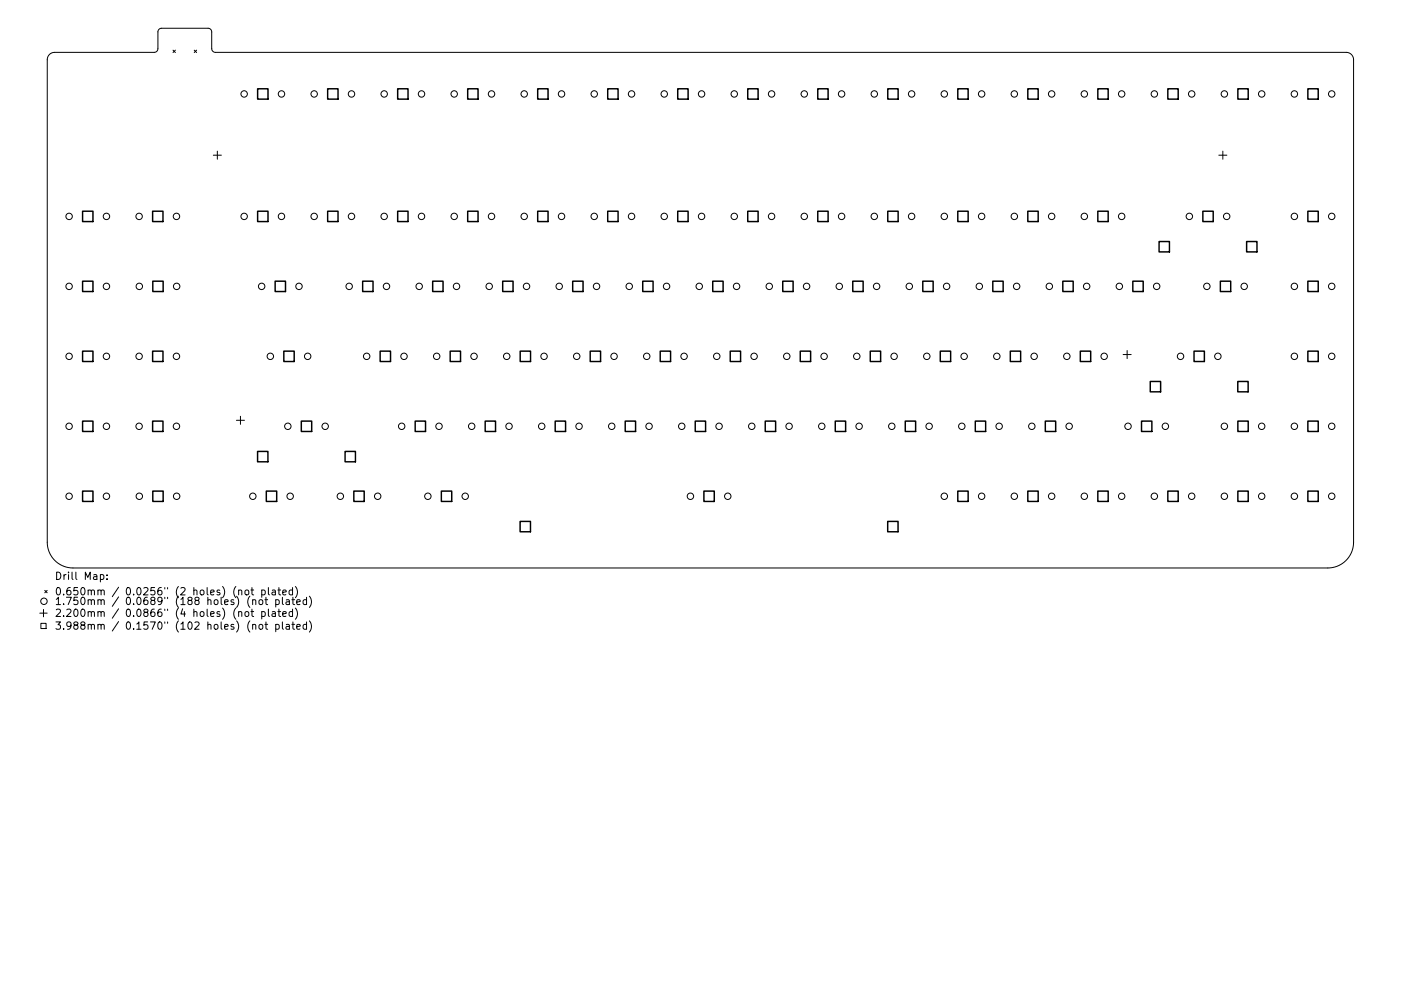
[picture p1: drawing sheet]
<svg xmlns="http://www.w3.org/2000/svg" width="297mm" height="210mm" viewBox="0 0 297 210" stroke-linecap="round" stroke-linejoin="round" font-family="sans-serif">
<defs><g id="words">
<g font-size="2.2">
<text x="11.6" y="123.5">Drill</text>
<text x="17.8" y="123.5">Map:</text>
<text x="11.6" y="126.8">0.650mm</text>
<text x="11.6" y="128.8">1.750mm</text>
<text x="11.6" y="131.3">2.200mm</text>
<text x="26.7" y="126.8">0.0256&quot;</text>
<text x="26.7" y="128.8">0.0689&quot;</text>
<text x="26.7" y="131.3">0.0866&quot;</text>
<text x="37.4" y="126.8">(2</text>
<text x="37.4" y="128.8">(188</text>
<text x="37.4" y="131.3">(4</text>
<text x="41.3" y="126.8">holes)</text>
<text x="41.3" y="131.3">holes)</text>
<text x="44.2" y="128.8">holes)</text>
<text x="49.9" y="126.8">(not</text>
<text x="49.9" y="131.3">(not</text>
<text x="52.9" y="128.8">(not</text>
<text x="56" y="126.8">plated)</text>
<text x="56" y="131.3">plated)</text>
<text x="59" y="128.8">plated)</text>
<text x="11.6" y="134.1">3.988mm</text>
<text x="26.7" y="134.1">0.1570&quot;</text>
<text x="37.4" y="134.1">(102</text>
<text x="44.2" y="134.1">holes)</text>
<text x="52.9" y="134.1">(not</text>
<text x="59" y="134.1">plated)</text>
</g>
</g></defs>
<g fill="none" stroke="#000" stroke-width=".21">
<path d="M10.5 11.6l.5-.4 .6-.1h21.1a.78 .78 0 0 0 .8-.8v-3.5a.78 .78 0 0 1 .8-.8h9.8a.78 .78 0 0 1 .8 .8v3.5a.78 .78 0 0 0 .8 .8h239.7a1.56 1.56 0 0 1 1.6 1.6v102.4a5.5 5.5 0 0 1-5.5 5.4h-266a5.5 5.5 0 0 1-5.5-5.4v-102.4l.1-.6zM36.7 10.6l.5 .5M37.2 10.6l-.5 .5M41.2 10.6l.5 .5M41.7 10.6l-.5 .5M45.2 32.9h1.7M46.1 32.1v1.7M258.4 32.9h1.7M259.3 32.1v1.7M238.1 75.2h1.7M239 74.4v1.7M50.1 89.2h1.7"/>
<path d="M51 88.3v1.7M8.4 130.1h1.6M8.7 132.3h1.1v1.1h-1.1zM9.2 129.3v1.6M9.5 125.3l.5 .5M10 125.3l-.5 .5M16.1 121.4v1.3l.2 .2M20.8 125.3l.2-.1 .4 .1v.9M20.8 127.4l.2-.2 .4 .1v1M20.8 129.9l.2-.1h.4v1M20.8 132.6l.2-.1h.4v1M21.4 125.4l.3-.2 .3 .1 .1 .9"/>
<path d="M21.4 127.5l.3-.3 .3 .1 .1 1M21.4 130l.3-.2h.3l.1 1M21.4 132.7l.3-.2h.3l.1 1M25.1 124.6l-1.3 2M25.1 126.6l-1.3 2M25.1 129.2l-1.3 2M25.1 131.9l-1.3 2M34.9 124.7v.3M34.9 126.7v.3M34.9 129.2v.3M34.9 131.9v.3M35.5 124.7v.3"/>
<path d="M35.5 126.7v.3M35.5 129.2v.3M35.5 131.9v.3"/>
<circle cx="51.8" cy="19.9" r=".68"/>
<circle cx="59.7" cy="19.9" r=".68"/>
<circle cx="66.6" cy="19.9" r=".68"/>
<circle cx="74.5" cy="19.9" r=".68"/>
<circle cx="81.5" cy="19.9" r=".68"/>
<circle cx="89.4" cy="19.9" r=".68"/>
<circle cx="96.3" cy="19.9" r=".68"/>
<circle cx="104.2" cy="19.9" r=".68"/>
<circle cx="111.1" cy="19.9" r=".68"/>
<circle cx="119.1" cy="19.9" r=".68"/>
<circle cx="126" cy="19.9" r=".68"/>
<circle cx="133.9" cy="19.9" r=".68"/>
<circle cx="140.8" cy="19.9" r=".68"/>
<circle cx="148.7" cy="19.9" r=".68"/>
<circle cx="155.7" cy="19.9" r=".68"/>
<circle cx="163.6" cy="19.9" r=".68"/>
<circle cx="170.5" cy="19.9" r=".68"/>
<circle cx="178.4" cy="19.9" r=".68"/>
<circle cx="185.4" cy="19.9" r=".68"/>
<circle cx="193.3" cy="19.9" r=".68"/>
<circle cx="200.2" cy="19.9" r=".68"/>
<circle cx="208.1" cy="19.9" r=".68"/>
<circle cx="215.1" cy="19.9" r=".68"/>
<circle cx="223" cy="19.9" r=".68"/>
<circle cx="229.9" cy="19.9" r=".68"/>
<circle cx="237.8" cy="19.9" r=".68"/>
<circle cx="244.7" cy="19.9" r=".68"/>
<circle cx="252.7" cy="19.9" r=".68"/>
<circle cx="259.6" cy="19.9" r=".68"/>
<circle cx="267.5" cy="19.9" r=".68"/>
<circle cx="274.4" cy="19.9" r=".68"/>
<circle cx="282.4" cy="19.9" r=".68"/>
<circle cx="14.7" cy="45.9" r=".68"/>
<circle cx="22.6" cy="45.9" r=".68"/>
<circle cx="29.5" cy="45.9" r=".68"/>
<circle cx="37.4" cy="45.9" r=".68"/>
<circle cx="51.8" cy="45.9" r=".68"/>
<circle cx="59.7" cy="45.9" r=".68"/>
<circle cx="66.6" cy="45.9" r=".68"/>
<circle cx="74.5" cy="45.9" r=".68"/>
<circle cx="81.5" cy="45.9" r=".68"/>
<circle cx="89.4" cy="45.9" r=".68"/>
<circle cx="96.3" cy="45.9" r=".68"/>
<circle cx="104.2" cy="45.9" r=".68"/>
<circle cx="111.1" cy="45.9" r=".68"/>
<circle cx="119.1" cy="45.9" r=".68"/>
<circle cx="126" cy="45.9" r=".68"/>
<circle cx="133.9" cy="45.9" r=".68"/>
<circle cx="140.8" cy="45.9" r=".68"/>
<circle cx="148.7" cy="45.9" r=".68"/>
<circle cx="155.7" cy="45.9" r=".68"/>
<circle cx="163.6" cy="45.9" r=".68"/>
<circle cx="170.5" cy="45.9" r=".68"/>
<circle cx="178.4" cy="45.9" r=".68"/>
<circle cx="185.4" cy="45.9" r=".68"/>
<circle cx="193.3" cy="45.9" r=".68"/>
<circle cx="200.2" cy="45.9" r=".68"/>
<circle cx="208.1" cy="45.9" r=".68"/>
<circle cx="215.1" cy="45.9" r=".68"/>
<circle cx="223" cy="45.9" r=".68"/>
<circle cx="229.9" cy="45.9" r=".68"/>
<circle cx="237.8" cy="45.9" r=".68"/>
<circle cx="252.2" cy="45.9" r=".68"/>
<circle cx="260.1" cy="45.9" r=".68"/>
<circle cx="274.4" cy="45.9" r=".68"/>
<circle cx="282.4" cy="45.9" r=".68"/>
<circle cx="14.7" cy="60.8" r=".68"/>
<circle cx="14.7" cy="75.6" r=".68"/>
<circle cx="22.6" cy="60.8" r=".68"/>
<circle cx="22.6" cy="75.6" r=".68"/>
<circle cx="29.5" cy="75.6" r=".68"/>
<circle cx="29.5" cy="60.8" r=".68"/>
<circle cx="37.4" cy="75.6" r=".68"/>
<circle cx="37.5" cy="60.8" r=".68"/>
<circle cx="55.5" cy="60.8" r=".68"/>
<circle cx="57.3" cy="75.6" r=".68"/>
<circle cx="63.4" cy="60.8" r=".68"/>
<circle cx="65.2" cy="75.6" r=".68"/>
<circle cx="74" cy="60.8" r=".68"/>
<circle cx="77.7" cy="75.6" r=".68"/>
<circle cx="81.9" cy="60.8" r=".68"/>
<circle cx="85.7" cy="75.6" r=".68"/>
<circle cx="88.9" cy="60.8" r=".68"/>
<circle cx="92.6" cy="75.6" r=".68"/>
<circle cx="96.8" cy="60.8" r=".68"/>
<circle cx="100.5" cy="75.6" r=".68"/>
<circle cx="103.7" cy="60.8" r=".68"/>
<circle cx="107.4" cy="75.6" r=".68"/>
<circle cx="111.6" cy="60.8" r=".68"/>
<circle cx="115.3" cy="75.6" r=".68"/>
<circle cx="118.6" cy="60.8" r=".68"/>
<circle cx="122.3" cy="75.6" r=".68"/>
<circle cx="126.5" cy="60.8" r=".68"/>
<circle cx="130.2" cy="75.6" r=".68"/>
<circle cx="133.4" cy="60.8" r=".68"/>
<circle cx="137.1" cy="75.6" r=".68"/>
<circle cx="141.3" cy="60.8" r=".68"/>
<circle cx="145" cy="75.6" r=".68"/>
<circle cx="148.3" cy="60.8" r=".68"/>
<circle cx="152" cy="75.6" r=".68"/>
<circle cx="156.2" cy="60.8" r=".68"/>
<circle cx="159.9" cy="75.6" r=".68"/>
<circle cx="163.1" cy="60.8" r=".68"/>
<circle cx="166.8" cy="75.6" r=".68"/>
<circle cx="171" cy="60.8" r=".68"/>
<circle cx="174.7" cy="75.6" r=".68"/>
<circle cx="177.9" cy="60.8" r=".68"/>
<circle cx="181.7" cy="75.6" r=".68"/>
<circle cx="185.9" cy="60.8" r=".68"/>
<circle cx="189.6" cy="75.6" r=".68"/>
<circle cx="192.8" cy="60.8" r=".68"/>
<circle cx="196.5" cy="75.6" r=".68"/>
<circle cx="200.7" cy="60.8" r=".68"/>
<circle cx="204.4" cy="75.6" r=".68"/>
<circle cx="207.6" cy="60.8" r=".68"/>
<circle cx="211.3" cy="75.6" r=".68"/>
<circle cx="215.5" cy="60.8" r=".68"/>
<circle cx="219.3" cy="75.6" r=".68"/>
<circle cx="222.5" cy="60.8" r=".68"/>
<circle cx="226.2" cy="75.6" r=".68"/>
<circle cx="230.4" cy="60.8" r=".68"/>
<circle cx="234.1" cy="75.6" r=".68"/>
<circle cx="237.3" cy="60.8" r=".68"/>
<circle cx="245.2" cy="60.8" r=".68"/>
<circle cx="250.3" cy="75.6" r=".68"/>
<circle cx="255.9" cy="60.8" r=".68"/>
<circle cx="258.2" cy="75.6" r=".68"/>
<circle cx="263.8" cy="60.8" r=".68"/>
<circle cx="274.4" cy="60.8" r=".68"/>
<circle cx="274.4" cy="75.6" r=".68"/>
<circle cx="282.4" cy="60.8" r=".68"/>
<circle cx="282.4" cy="75.6" r=".68"/>
<circle cx="14.7" cy="90.4" r=".68"/>
<circle cx="22.6" cy="90.4" r=".68"/>
<circle cx="29.5" cy="90.4" r=".68"/>
<circle cx="37.4" cy="90.4" r=".68"/>
<circle cx="61" cy="90.4" r=".68"/>
<circle cx="68.9" cy="90.4" r=".68"/>
<circle cx="85.2" cy="90.4" r=".68"/>
<circle cx="93.1" cy="90.4" r=".68"/>
<circle cx="100" cy="90.4" r=".68"/>
<circle cx="107.9" cy="90.4" r=".68"/>
<circle cx="114.9" cy="90.4" r=".68"/>
<circle cx="122.8" cy="90.4" r=".68"/>
<circle cx="129.7" cy="90.4" r=".68"/>
<circle cx="137.6" cy="90.4" r=".68"/>
<circle cx="144.5" cy="90.4" r=".68"/>
<circle cx="152.5" cy="90.4" r=".68"/>
<circle cx="159.4" cy="90.4" r=".68"/>
<circle cx="167.3" cy="90.4" r=".68"/>
<circle cx="174.2" cy="90.4" r=".68"/>
<circle cx="182.1" cy="90.4" r=".68"/>
<circle cx="189.1" cy="90.4" r=".68"/>
<circle cx="197" cy="90.4" r=".68"/>
<circle cx="203.9" cy="90.4" r=".68"/>
<circle cx="211.8" cy="90.4" r=".68"/>
<circle cx="218.8" cy="90.4" r=".68"/>
<circle cx="226.7" cy="90.4" r=".68"/>
<circle cx="239.2" cy="90.4" r=".68"/>
<circle cx="247.1" cy="90.4" r=".68"/>
<circle cx="259.6" cy="90.4" r=".68"/>
<circle cx="267.5" cy="90.4" r=".68"/>
<circle cx="274.4" cy="90.4" r=".68"/>
<circle cx="282.4" cy="90.4" r=".68"/>
<circle cx="14.7" cy="105.3" r=".68"/>
<circle cx="22.6" cy="105.3" r=".68"/>
<circle cx="29.5" cy="105.3" r=".68"/>
<circle cx="37.5" cy="105.3" r=".68"/>
<circle cx="53.6" cy="105.3" r=".68"/>
<circle cx="61.5" cy="105.3" r=".68"/>
<circle cx="72.2" cy="105.3" r=".68"/>
<circle cx="80.1" cy="105.3" r=".68"/>
<circle cx="90.7" cy="105.3" r=".68"/>
<circle cx="98.6" cy="105.3" r=".68"/>
<circle cx="146.4" cy="105.3" r=".68"/>
<circle cx="154.3" cy="105.3" r=".68"/>
<circle cx="200.2" cy="105.3" r=".68"/>
<circle cx="208.1" cy="105.3" r=".68"/>
<circle cx="215.1" cy="105.3" r=".68"/>
<circle cx="223" cy="105.3" r=".68"/>
<circle cx="229.9" cy="105.3" r=".68"/>
<circle cx="237.8" cy="105.3" r=".68"/>
<circle cx="244.7" cy="105.3" r=".68"/>
<circle cx="252.7" cy="105.3" r=".68"/>
<circle cx="259.6" cy="105.3" r=".68"/>
<circle cx="267.5" cy="105.3" r=".68"/>
<circle cx="274.4" cy="105.3" r=".68"/>
<circle cx="282.4" cy="105.3" r=".68"/>
<circle cx="9.3" cy="127.6" r=".68"/>
</g>
<g fill="none" stroke="#000" stroke-width=".31">
<path d="M54.6 18.8h2.2v2.2h-2.2zM69.5 18.8h2.2v2.2h-2.2zM84.3 18.8h2.2v2.2h-2.2zM99.2 18.8h2.2v2.2h-2.2zM114 18.8h2.2v2.2h-2.2zM128.8 18.8h2.2v2.2h-2.2zM143.7 18.8h2.2v2.2h-2.2zM158.5 18.8h2.2v2.2h-2.2zM173.4 18.8h2.2v2.2h-2.2zM188.2 18.8h2.2v2.2h-2.2zM203.1 18.8h2.2v2.2h-2.2zM217.9 18.8h2.2v2.2h-2.2z"/>
<path d="M232.8 18.8h2.2v2.2h-2.2zM247.6 18.8h2.2v2.2h-2.2zM262.4 18.8h2.2v2.2h-2.2zM277.3 18.8h2.2v2.2h-2.2zM17.5 44.8h2.2v2.2h-2.2zM17.5 59.7h2.2v2.2h-2.2zM32.4 44.8h2.2v2.2h-2.2zM32.4 59.7h2.2v2.2h-2.2zM54.6 44.8h2.2v2.2h-2.2zM58.3 59.7h2.2v2.2h-2.2zM69.5 44.8h2.2v2.2h-2.2zM76.9 59.7h2.2v2.2h-2.2z"/>
<path d="M84.3 44.8h2.2v2.2h-2.2zM91.7 59.7h2.2v2.2h-2.2zM99.2 44.8h2.2v2.2h-2.2zM106.6 59.7h2.2v2.2h-2.2zM114 44.8h2.2v2.2h-2.2zM121.4 59.7h2.2v2.2h-2.2zM128.8 44.8h2.2v2.2h-2.2zM136.3 59.7h2.2v2.2h-2.2zM143.7 44.8h2.2v2.2h-2.2zM151.1 59.7h2.2v2.2h-2.2zM158.5 44.8h2.2v2.2h-2.2zM166 59.7h2.2v2.2h-2.2z"/>
<path d="M173.4 44.8h2.2v2.2h-2.2zM180.8 59.7h2.2v2.2h-2.2zM188.2 44.8h2.2v2.2h-2.2zM195.6 59.7h2.2v2.2h-2.2zM203.1 44.8h2.2v2.2h-2.2zM210.5 59.7h2.2v2.2h-2.2zM217.9 44.8h2.2v2.2h-2.2zM225.3 59.7h2.2v2.2h-2.2zM232.8 44.8h2.2v2.2h-2.2zM240.2 59.7h2.2v2.2h-2.2zM245.7 51.2h2.2v2.2h-2.2zM255 44.8h2.2v2.2h-2.2z"/>
<path d="M258.7 59.7h2.2v2.2h-2.2zM264.3 51.2h2.2v2.2h-2.2zM277.3 44.8h2.2v2.2h-2.2zM277.3 59.7h2.2v2.2h-2.2zM17.5 74.5h2.2v2.2h-2.2zM32.4 74.5h2.2v2.2h-2.2zM60.2 74.5h2.2v2.2h-2.2zM80.6 74.5h2.2v2.2h-2.2zM95.4 74.5h2.2v2.2h-2.2zM110.3 74.5h2.2v2.2h-2.2zM125.1 74.5h2.2v2.2h-2.2zM140 74.5h2.2v2.2h-2.2z"/>
<path d="M154.8 74.5h2.2v2.2h-2.2zM169.7 74.5h2.2v2.2h-2.2zM184.5 74.5h2.2v2.2h-2.2zM199.4 74.5h2.2v2.2h-2.2zM214.2 74.5h2.2v2.2h-2.2zM229 74.5h2.2v2.2h-2.2zM253.2 74.5h2.2v2.2h-2.2zM277.3 74.5h2.2v2.2h-2.2zM17.5 89.3h2.2v2.2h-2.2zM32.4 89.3h2.2v2.2h-2.2zM54.6 95.8h2.2v2.2h-2.2zM63.9 89.3h2.2v2.2h-2.2z"/>
<path d="M73.2 95.8h2.2v2.2h-2.2zM88 89.3h2.2v2.2h-2.2zM102.9 89.3h2.2v2.2h-2.2zM117.7 89.3h2.2v2.2h-2.2zM132.6 89.3h2.2v2.2h-2.2zM147.4 89.3h2.2v2.2h-2.2zM162.2 89.3h2.2v2.2h-2.2zM177.1 89.3h2.2v2.2h-2.2zM191.9 89.3h2.2v2.2h-2.2zM206.8 89.3h2.2v2.2h-2.2zM221.6 89.3h2.2v2.2h-2.2zM242 89.3h2.2v2.2h-2.2z"/>
<path d="M243.9 80.9h2.2v2.2h-2.2zM262.4 80.9h2.2v2.2h-2.2zM262.4 89.3h2.2v2.2h-2.2zM277.3 89.3h2.2v2.2h-2.2zM17.5 104.2h2.2v2.2h-2.2zM32.4 104.2h2.2v2.2h-2.2zM56.5 104.2h2.2v2.2h-2.2zM75 104.2h2.2v2.2h-2.2zM93.6 104.2h2.2v2.2h-2.2zM110.3 110.6h2.2v2.2h-2.2zM149.2 104.2h2.2v2.2h-2.2zM188.2 110.6h2.2v2.2h-2.2z"/>
<path d="M203.1 104.2h2.2v2.2h-2.2zM217.9 104.2h2.2v2.2h-2.2zM232.8 104.2h2.2v2.2h-2.2zM247.6 104.2h2.2v2.2h-2.2zM262.4 104.2h2.2v2.2h-2.2zM277.3 104.2h2.2v2.2h-2.2z"/>
</g>
<use href="#words"/>
</svg>
